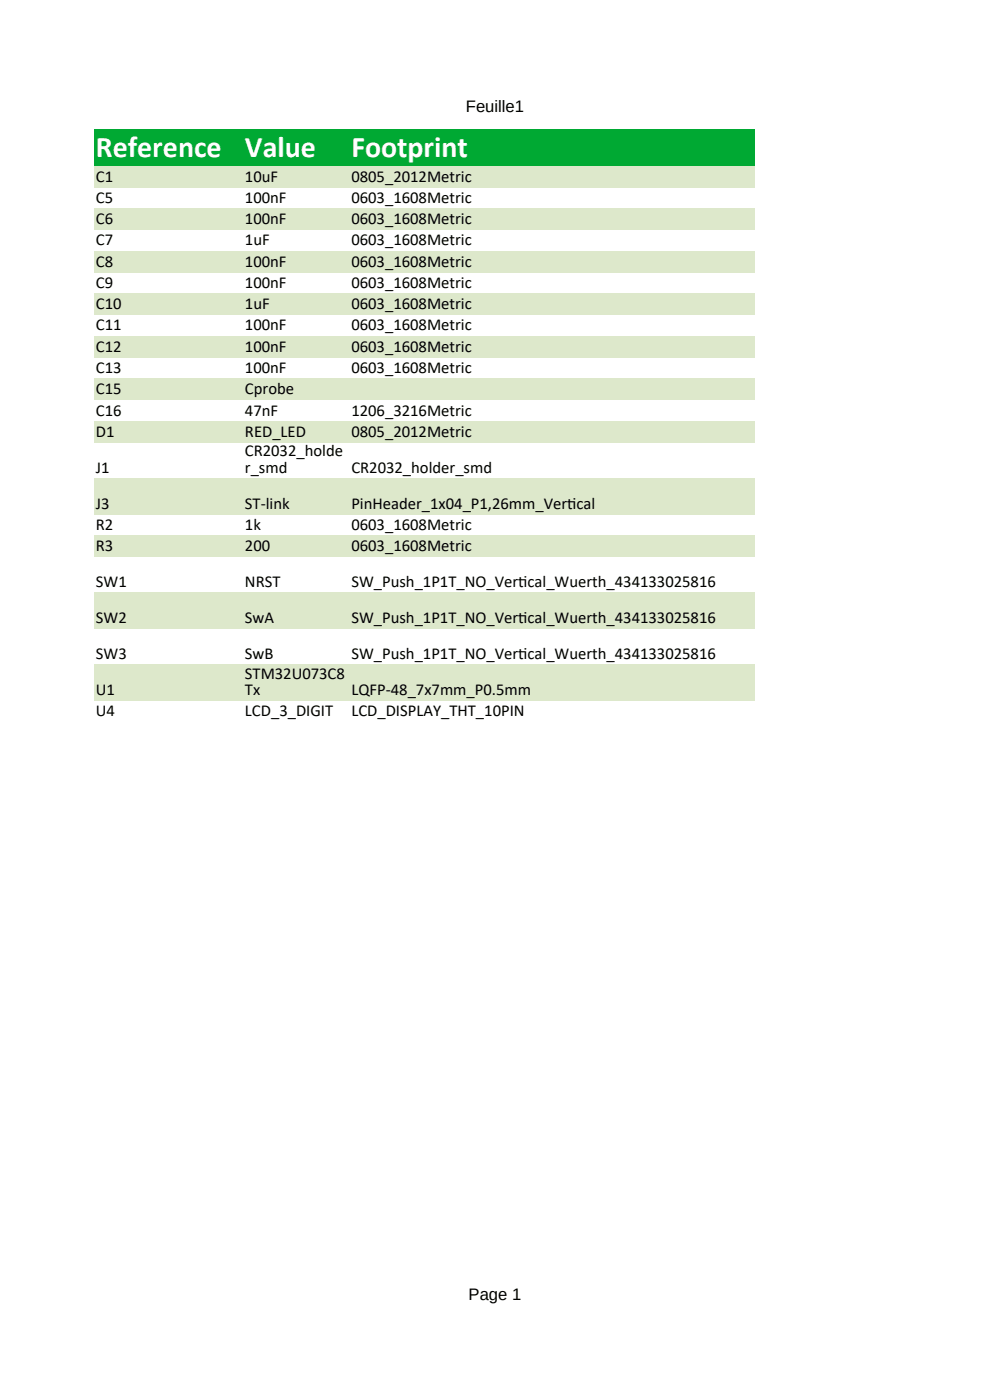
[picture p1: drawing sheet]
<svg xmlns="http://www.w3.org/2000/svg" width="210mm" height="297mm" viewBox="0 0 210 297" stroke-linecap="round" stroke-linejoin="round" font-family="sans-serif">
<defs><g id="words">
<g font-size="6.3" fill="#fff">
<text x="20.3" y="33.3">Reference</text>
<text x="52" y="33.3">Value</text>
<text x="74.5" y="33.3">Footprint</text>
</g>
<g font-size="3.5">
<text x="98.8" y="23.7">Feuille1</text>
<text x="20.3" y="38.5">C1</text>
<text x="52" y="38.5">10uF</text>
<text x="74.5" y="38.5">0805_2012Metric</text>
<text x="20.3" y="43.1">C5</text>
<text x="20.3" y="47.6">C6</text>
<text x="52" y="43.1">100nF</text>
<text x="52" y="47.6">100nF</text>
<text x="74.5" y="43.1">0603_1608Metric</text>
<text x="74.5" y="47.6">0603_1608Metric</text>
<text x="20.3" y="52.1">C7</text>
<text x="52" y="52.1">1uF</text>
<text x="74.5" y="52.1">0603_1608Metric</text>
<text x="20.3" y="56.6">C8</text>
<text x="52" y="56.6">100nF</text>
<text x="74.5" y="56.6">0603_1608Metric</text>
<text x="20.3" y="61.1">C9</text>
<text x="20.3" y="65.6">C10</text>
<text x="52" y="61.1">100nF</text>
<text x="52" y="65.6">1uF</text>
<text x="74.5" y="61.1">0603_1608Metric</text>
<text x="74.5" y="65.6">0603_1608Metric</text>
<text x="20.3" y="70.1">C11</text>
<text x="52" y="70.1">100nF</text>
<text x="74.5" y="70.1">0603_1608Metric</text>
<text x="20.3" y="74.6">C12</text>
<text x="52" y="74.6">100nF</text>
<text x="74.5" y="74.6">0603_1608Metric</text>
<text x="20.3" y="79.1">C13</text>
<text x="20.3" y="83.6">C15</text>
<text x="52" y="79.1">100nF</text>
<text x="52" y="83.6">Cprobe</text>
<text x="74.5" y="79.1">0603_1608Metric</text>
<text x="20.3" y="88.2">C16</text>
<text x="52" y="88.2">47nF</text>
<text x="74.5" y="88.2">1206_3216Metric</text>
<text x="20.3" y="92.7">D1</text>
<text x="52" y="92.7">RED_LED</text>
<text x="74.5" y="92.7">0805_2012Metric</text>
<text x="20.3" y="100.3">J1</text>
<text x="52" y="96.7">CR2032_holde</text>
<text x="52" y="100.3">r_smd</text>
<text x="74.5" y="100.3">CR2032_holder_smd</text>
<text x="20.3" y="107.9">J3</text>
<text x="52" y="107.9">ST-link</text>
<text x="74.5" y="107.9">PinHeader_1x04_P1,26mm_Vert</text>
<text x="120.3" y="107.9">ical</text>
<text x="20.3" y="112.4">R2</text>
<text x="52" y="112.4">1k</text>
<text x="74.5" y="112.4">0603_1608Metric</text>
<text x="20.3" y="116.9">R3</text>
<text x="52" y="116.9">200</text>
<text x="74.5" y="116.9">0603_1608Metric</text>
<text x="20.3" y="124.6">SW1</text>
<text x="52" y="124.6">NRST</text>
<text x="74.5" y="124.6">SW_Push_1P1T_NO_Vert</text>
<text x="109.9" y="124.6">ical_Wuerth_434133025816</text>
<text x="20.3" y="132.2">SW2</text>
<text x="52" y="132.2">SwA</text>
<text x="74.5" y="132.2">SW_Push_1P1T_NO_Vert</text>
<text x="109.9" y="132.2">ical_Wuerth_434133025816</text>
<text x="20.3" y="139.8">SW3</text>
<text x="52" y="144">STM32U073C8</text>
<text x="52" y="139.8">SwB</text>
<text x="74.5" y="139.8">SW_Push_1P1T_NO_Vert</text>
<text x="109.9" y="139.8">ical_Wuerth_434133025816</text>
<text x="20.3" y="147.5">U1</text>
<text x="52" y="147.5">Tx</text>
<text x="74.5" y="147.5">LQFP-48_7x7mm_P0.5mm</text>
<text x="20.3" y="152">U4</text>
<text x="52" y="152">LCD_3_DIGIT</text>
<text x="74.5" y="152">LCD_DISPLAY_THT_10PIN</text>
<text x="99.4" y="275.7">Page 1</text>
</g>
</g></defs>
<path d="M20 27.5h140.2v7.8h-140.2z" fill-rule="evenodd" fill="#00a933"/>
<g fill="#dde8cb">
<path d="M20 35.3h140.2v4.5h-140.2z" fill-rule="evenodd"/>
<path d="M20 44.3h140.2v4.5h-140.2z" fill-rule="evenodd"/>
<path d="M20 53.3h140.2v4.5h-140.2z" fill-rule="evenodd"/>
<path d="M20 62.3h140.2v4.5h-140.2z" fill-rule="evenodd"/>
<path d="M20 71.3h140.2v4.6h-140.2z" fill-rule="evenodd"/>
<path d="M20 80.4h140.2v4.5h-140.2z" fill-rule="evenodd"/>
<path d="M20 89.4h140.2v4.5h-140.2z" fill-rule="evenodd"/>
<path d="M20 101.5h140.2v7.7h-140.2z" fill-rule="evenodd"/>
<path d="M20 113.7h140.2v4.5h-140.2z" fill-rule="evenodd"/>
<path d="M20 125.8h140.2v7.6h-140.2z" fill-rule="evenodd"/>
<path d="M20 141h140.2v7.7h-140.2z" fill-rule="evenodd"/>
</g>
<use href="#words"/>
</svg>
